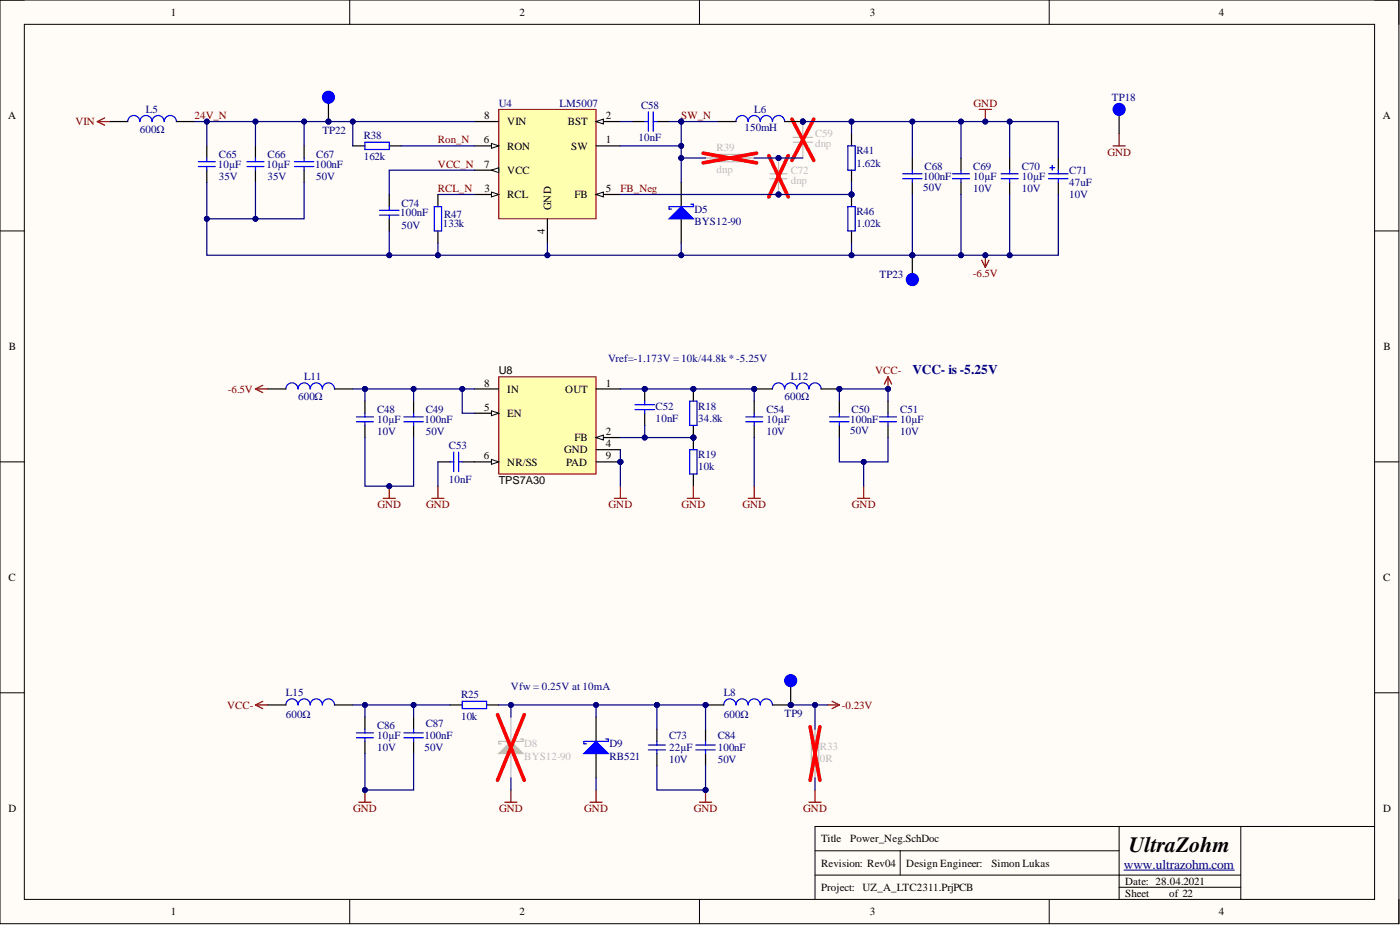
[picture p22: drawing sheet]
<svg xmlns="http://www.w3.org/2000/svg" width="292mm" height="193mm" viewBox="0 0 292 193" stroke-linecap="round" stroke-linejoin="round" font-family="sans-serif">
<defs><g id="words">
<text font-size="4.6" x="235.5" y="177.7">UltraZohm</text>
<g font-size="2.8" fill="#000080">
<text x="190.4" y="78">VCC- is -5.25V</text>
<text x="234.5" y="181.2">www.ultrazohm.com</text>
</g>
<g font-size="2.3">
<text x="35.6" y="3.3">1</text>
<text x="108.4" y="3.3">2</text>
<text x="181.5" y="3.3">3</text>
<text x="254.3" y="3.3">4</text>
<text x="1.7" y="24.9">A</text>
<text x="100.9" y="29.9">6</text>
<text x="101" y="24.9">8</text>
<text x="105.8" y="26.1">VIN</text>
<text x="118.4" y="26.1">BST</text>
<text x="126.4" y="29.9">1</text>
<text x="126.4" y="24.9">2</text>
<text x="288.5" y="24.9">A</text>
<text x="101" y="35">7</text>
<text x="105.8" y="31.2">RON</text>
<text x="119.2" y="31.2">SW</text>
<text x="101.1" y="40.1">3</text>
<text x="105.8" y="41.3">RCL</text>
<text x="105.8" y="36.3">VCC</text>
<text x="119.9" y="41.3">FB</text>
<text x="126.4" y="40.1">5</text>
<text x="115" y="43.9" transform="rotate(-90 115 43.9)">GND</text>
<text x="113.7" y="48.8" transform="rotate(-90 113.7 48.8)">4</text>
<text x="1.9" y="73">B</text>
<text x="288.7" y="73">B</text>
<text x="101" y="80.6">8</text>
<text x="104.1" y="78.1">U8</text>
<text x="105.8" y="81.9">IN</text>
<text x="117.9" y="81.9">OUT</text>
<text x="126.4" y="80.6">1</text>
<text x="101" y="85.7">5</text>
<text x="105.8" y="87">EN</text>
<text x="100.9" y="95.8">6</text>
<text x="117.7" y="94.6">GND</text>
<text x="119.9" y="92">FB</text>
<text x="126.4" y="90.8">2</text>
<text x="126.4" y="93.3">4</text>
<text x="126.4" y="95.8">9</text>
<text x="104.1" y="100.9">TPS7A30</text>
<text x="105.8" y="97.1">NR/SS</text>
<text x="118.1" y="97.1">PAD</text>
<text x="1.8" y="121.2">C</text>
<text x="288.6" y="121.2">C</text>
<text x="1.8" y="169.4">D</text>
<text x="288.6" y="169.4">D</text>
<text x="171.3" y="175.7">Title</text>
<text x="177.4" y="175.7">Power_Neg.SchDoc</text>
<text x="171.3" y="180.8">Revision: Rev04</text>
<text x="171.3" y="185.9">Project: UZ_A_LTC2311.PrjPCB</text>
<text x="189.1" y="180.8">Design Engineer:</text>
<text x="206.8" y="180.8">Simon Lukas</text>
<text x="234.8" y="184.6">Date: 28.04.2021</text>
<text x="35.6" y="190.9">1</text>
<text x="108.4" y="190.9">2</text>
<text x="181.5" y="190.9">3</text>
<text x="234.8" y="187.1">Sheet</text>
<text x="243.9" y="187.1">of 22</text>
<text x="254.3" y="190.9">4</text>
</g>
<g font-size="2.3" fill="#000080">
<text x="30.5" y="23.6">L5</text>
<text x="104.1" y="22.3">U4</text>
<text x="116.7" y="22.3">LM5007</text>
<text x="133.8" y="22.8">C58</text>
<text x="157.4" y="23.6">L6</text>
<text x="232" y="21.1">TP18</text>
<text x="29.2" y="27.6">600Ω</text>
<text x="67.3" y="27.9">TP22</text>
<text x="75.9" y="28.9">R38</text>
<text x="133.2" y="29.4">10nF</text>
<text x="155.3" y="27.4">150mH</text>
<text x="45.4" y="35">10µF</text>
<text x="45.7" y="33">C65</text>
<text x="55.6" y="35">10µF</text>
<text x="55.8" y="33">C66</text>
<text x="65.7" y="35">100nF</text>
<text x="66" y="33">C67</text>
<text x="75.9" y="33.5">162k</text>
<text x="178.7" y="32.2">R41</text>
<text x="178.7" y="34.7">1.62k</text>
<text x="192.9" y="35.5">C68</text>
<text x="203" y="35.5">C69</text>
<text x="213.2" y="35.5">C70</text>
<text x="45.7" y="37.5">35V</text>
<text x="55.8" y="37.5">35V</text>
<text x="66" y="37.5">50V</text>
<text x="192.6" y="39.8">50V</text>
<text x="192.6" y="37.5">100nF</text>
<text x="203" y="40.1">10V</text>
<text x="203" y="37.5">10µF</text>
<text x="213.2" y="40.1">10V</text>
<text x="213.2" y="37.5">10µF</text>
<text x="223.1" y="41.3">10V</text>
<text x="223.1" y="36.3">C71</text>
<text x="223.1" y="38.8">47uF</text>
<text x="83.5" y="45.1">100nF</text>
<text x="83.8" y="47.7">50V</text>
<text x="83.8" y="43.1">C74</text>
<text x="92.4" y="47.4">133k</text>
<text x="92.6" y="45.4">R47</text>
<text x="144.9" y="44.4">D5</text>
<text x="144.9" y="46.9">BYS12-90</text>
<text x="178.7" y="44.9">R46</text>
<text x="178.7" y="47.4">1.02k</text>
<text x="183.5" y="58.1">TP23</text>
<text x="126.9" y="75.6">Vref=-1.173V = 10k/44.8k *-5.25V</text>
<text x="62.2" y="83.4">600Ω</text>
<text x="63.5" y="79.4">L11</text>
<text x="163.7" y="83.4">600Ω</text>
<text x="165" y="79.4">L12</text>
<text x="78.7" y="86.2">C48</text>
<text x="78.7" y="88.2">10µF</text>
<text x="88.6" y="88.2">100nF</text>
<text x="88.8" y="86.2">C49</text>
<text x="136.8" y="85.5">C52</text>
<text x="136.8" y="88">10nF</text>
<text x="145.7" y="85.5">R18</text>
<text x="145.7" y="88">34.8k</text>
<text x="159.9" y="86.2">C54</text>
<text x="159.9" y="88.2">10µF</text>
<text x="177.4" y="88.2">100nF</text>
<text x="177.7" y="86.2">C50</text>
<text x="187.8" y="86.2">C51</text>
<text x="187.8" y="88.2">10µF</text>
<text x="78.7" y="90.8">10V</text>
<text x="88.8" y="90.8">50V</text>
<text x="93.7" y="93.6">C53</text>
<text x="145.7" y="95.6">R19</text>
<text x="159.9" y="90.8">10V</text>
<text x="177.4" y="90.5">50V</text>
<text x="187.8" y="90.8">10V</text>
<text x="93.7" y="100.7">10nF</text>
<text x="145.7" y="98.1">10k</text>
<text x="59.6" y="145.3">L15</text>
<text x="59.6" y="149.9">600Ω</text>
<text x="96.2" y="145.5">R25</text>
<text x="106.6" y="144">Vfw = 0.25V at 10mA</text>
<text x="151" y="145.3">L8</text>
<text x="151" y="149.9">600Ω</text>
<text x="163.7" y="149.6">TP9</text>
<text x="78.7" y="152.1">C86</text>
<text x="78.7" y="154.2">10µF</text>
<text x="88.6" y="154.2">100nF</text>
<text x="88.8" y="151.6">C87</text>
<text x="96.2" y="150.1">10k</text>
<text x="127.2" y="155.9">D9</text>
<text x="139.6" y="154.2">C73</text>
<text x="149.7" y="154.2">C84</text>
<text x="78.7" y="156.7">10V</text>
<text x="88.6" y="156.7">50V</text>
<text x="127.2" y="158.5">RB521</text>
<text x="139.6" y="159.2">10V</text>
<text x="139.6" y="156.7">22µF</text>
<text x="149.7" y="159.2">50V</text>
<text x="149.7" y="156.7">100nF</text>
</g>
<g font-size="2.3" fill="#800000">
<text x="203.1" y="22.3">GND</text>
<text x="15.7" y="26.1">VIN</text>
<text x="40.6" y="24.9">24V_N</text>
<text x="91.4" y="29.9">Ron_N</text>
<text x="142.1" y="24.9">SW_N</text>
<text x="91.4" y="35">VCC_N</text>
<text x="231" y="32.5">GND</text>
<text x="91.4" y="40.1">RCL_N</text>
<text x="129.4" y="40.1">FB_Neg</text>
<text x="203" y="57.8">-6.5V</text>
<text x="47.5" y="81.9">-6.5V</text>
<text x="182.6" y="78.1">VCC-</text>
<text x="78.8" y="106">GND</text>
<text x="88.9" y="106">GND</text>
<text x="127" y="106">GND</text>
<text x="142.2" y="106">GND</text>
<text x="154.9" y="106">GND</text>
<text x="177.7" y="106">GND</text>
<text x="47.4" y="147.8">VCC-</text>
<text x="175.6" y="147.8">-0.23V</text>
<text x="73.7" y="169.4">GND</text>
<text x="104.1" y="169.4">GND</text>
<text x="121.9" y="169.4">GND</text>
<text x="144.8" y="169.4">GND</text>
<text x="167.6" y="169.4">GND</text>
</g>
<g font-size="2.3" fill="#bfbebc">
<text x="170" y="28.7">C59</text>
<text x="149.5" y="31.4">R39</text>
<text x="170" y="30.7">dnp</text>
<text x="149.5" y="36">dnp</text>
<text x="165" y="36.3">C72</text>
<text x="165" y="38.3">dnp</text>
<text x="109.4" y="155.9">D8</text>
<text x="109.4" y="158.5">BYS12-90</text>
<text x="171.1" y="156.4">R33</text>
<text x="171.1" y="159">0R</text>
</g>
</g></defs>
<path d="M0 0h291.9v192.7h-291.9z" fill-rule="evenodd" fill="#fffcf8"/>
<path d="M0 0h291.9v192.7h-291.9z" fill="none" stroke="#000" stroke-width=".21"/>
<path d="M5.1 5.1h281.7v182.5h-281.7z" fill-rule="evenodd" fill="#fffcf8"/>
<g fill="none" stroke="#000" stroke-width=".21">
<path d="M0 0h5.1M5.1 5.1h281.7v182.5h-281.7zM73 0v5.1M145.9 0v5.1M218.9 0v5.1M286.8 0h5.1v5.1M0 48.2h5.1M286.8 48.2h5.1M0 96.4h5.1M286.8 96.4h5.1M0 144.5h5.1M286.8 144.5h5.1"/>
<path d="M170 177.5h63.5M187.8 177.5v5.1M233.5 172.4v15.2M258.9 172.4v15.2M286.8 172.4h-116.8v15.2M73 187.6v5.1M145.9 187.6v5.1M170 182.6h88.9M218.9 187.6v5.1M233.5 185.1h25.4M291.9 187.6v5.1"/>
</g>
<path d="M234.5 181.5h23.1" fill="none" stroke="#000080" stroke-width=".21"/>
<path d="M204.8 54.3l.8 1.5M205.6 53.3v2.5M206.3 54.3l-.7 1.5" fill="none" stroke="#800000" stroke-width=".25"/>
<circle cx="205.6" cy="53.3" r=".51" fill="#000080"/>
<circle cx="205.6" cy="53.3" r=".51" fill="none" stroke="#000080" stroke-width=".21"/>
<path d="M190.4 33v2.5M190.4 38v2.6M200.5 33v2.5M200.5 38v2.6M210.7 33v2.5M210.7 38v2.6" fill="none" stroke="#000" stroke-width=".25"/>
<path d="M188.3 36.3h4.1M188.3 37.3h4.1M190.4 35.5v.8M190.4 37.3v.7M198.7 36.3h3.6M198.7 37.3h3.6M200.5 35.5v.8M200.5 37.3v.7M208.9 36.3h3.5M208.9 37.3h3.5M210.7 35.5v.8M210.7 37.3v.7" fill="none" stroke="#00f" stroke-width=".25"/>
<path d="M204.3 22.8h2.5M205.6 22.8v2.6" fill="none" stroke="#800000" stroke-width=".25"/>
<circle cx="205.6" cy="25.4" r=".51" fill="#000080"/>
<circle cx="205.6" cy="25.4" r=".51" fill="none" stroke="#000080" stroke-width=".21"/>
<path d="M26.6 25.4a1.27 1.27 0 0 1 1.3-1.3 1.27 1.27 0 0 1 1.3 1.3 1.27 1.27 0 0 1 1.3-1.3 1.27 1.27 0 0 1 1.2 1.3 1.27 1.27 0 0 1 1.3-1.3 1.27 1.27 0 0 1 1.3 1.3 1.27 1.27 0 0 1 1.2-1.3 1.27 1.27 0 0 1 1.3 1.3M41.4 33.7h3.5M41.4 34.7h3.5M43.1 33v.7M43.1 34.7v.8M51.5 33.7h3.6M51.5 34.7h3.6M53.3 33v.7M53.3 34.7v.8" fill="none" stroke="#00f" stroke-width=".25"/>
<path d="M22.8 25.4h3.8M36.8 25.4h3.8M43.1 30.4v2.6M43.1 35.5v2.5M53.3 30.4v2.6M53.3 35.5v2.5" fill="none" stroke="#000" stroke-width=".25"/>
<circle cx="162.4" cy="33" r=".51" fill="#000080"/>
<circle cx="162.4" cy="33" r=".51" fill="none" stroke="#000080" stroke-width=".21"/>
<circle cx="162.4" cy="40.6" r=".51" fill="#000080"/>
<circle cx="162.4" cy="40.6" r=".51" fill="none" stroke="#000080" stroke-width=".21"/>
<path d="M162.4 33v2.5" fill="none" stroke="#bfbebc" stroke-width=".25"/>
<circle cx="162.4" cy="33" r=".51" fill="#000080"/>
<circle cx="162.4" cy="33" r=".51" fill="none" stroke="#000080" stroke-width=".21"/>
<path d="M162.4 38v2.6" fill="none" stroke="#bfbebc" stroke-width=".25"/>
<circle cx="162.4" cy="40.6" r=".51" fill="#000080"/>
<circle cx="162.4" cy="40.6" r=".51" fill="none" stroke="#000080" stroke-width=".21"/>
<path d="M160.7 37.3h3.5M160.7 36.3h3.5M162.4 35.5v.8M162.4 37.3v.7" fill="none" stroke="#bfbebc" stroke-width=".25"/>
<path d="M160.4 32.5l4.1 8.6M164.5 32.5l-4.1 8.6" fill="none" stroke="#f00" stroke-width=".76"/>
<circle cx="167.5" cy="25.4" r=".51" fill="#000080"/>
<circle cx="167.5" cy="25.4" r=".51" fill="none" stroke="#000080" stroke-width=".21"/>
<path d="M167.5 25.4v2.5" fill="none" stroke="#bfbebc" stroke-width=".25"/>
<circle cx="167.5" cy="25.4" r=".51" fill="#000080"/>
<circle cx="167.5" cy="25.4" r=".51" fill="none" stroke="#000080" stroke-width=".21"/>
<path d="M165.5 29.7h4M165.5 28.7h4M167.5 27.9v.8M167.5 29.7v3.3" fill="none" stroke="#bfbebc" stroke-width=".25"/>
<path d="M165.2 24.9l4.6 8.6M169.8 24.9l-4.6 8.6" fill="none" stroke="#f00" stroke-width=".76"/>
<path d="M132 25.4h2.5M137.1 25.4h2.5M142.1 38v5.1M142.1 45.6v5.1" fill="none" stroke="#000" stroke-width=".25"/>
<path d="M134.5 25.4h.8M135.3 23.3v4.1M136.3 23.3v4.1M136.3 25.4h.8" fill="none" stroke="#00f" stroke-width=".25"/>
<path d="M139.6 45.6l2.5-2.5 2.6 2.5z" fill="#00f"/>
<path d="M76.1 29.7h5.1v1.5h-5.1zM176.9 30.4h1.5v5.1h-1.5zM90.6 43.1h1.5v5.1h-1.5zM139.6 45.6l2.5-2.5 2.6 2.5zM144.2 42.6h.5v.5h-5.1v.5h.5" fill="none" stroke="#00f" stroke-width=".25"/>
<path d="M73.6 30.4h2.5M81.2 30.4h2.6M177.7 27.9v2.5M177.7 35.5v2.5M91.4 40.6v2.5M91.4 48.2v2.5" fill="none" stroke="#000" stroke-width=".25"/>
<path d="M147.2 33h2.5M149.7 32.2h5.1v1.5h-5.1zM154.8 33h2.6" fill="none" stroke="#bfbebc" stroke-width=".25"/>
<path d="M146.7 32l11.2 2M157.9 32l-11.2 2" fill="none" stroke="#f00" stroke-width=".76"/>
<circle cx="177.7" cy="40.6" r=".51" fill="#000080"/>
<circle cx="177.7" cy="40.6" r=".51" fill="none" stroke="#000080" stroke-width=".21"/>
<path d="M177.7 40.6v2.5" fill="none" stroke="#000" stroke-width=".25"/>
<circle cx="177.7" cy="40.6" r=".51" fill="#000080"/>
<circle cx="177.7" cy="40.6" r=".51" fill="none" stroke="#000080" stroke-width=".21"/>
<path d="M177.7 48.2v2.5" fill="none" stroke="#000" stroke-width=".25"/>
<path d="M176.9 43.1h1.5v5.1h-1.5z" fill="none" stroke="#00f" stroke-width=".25"/>
<circle cx="167.5" cy="25.4" r=".51" fill="#000080"/>
<circle cx="167.5" cy="25.4" r=".51" fill="none" stroke="#000080" stroke-width=".21"/>
<path d="M153.6 25.4a1.27 1.27 0 0 1 1.2-1.3 1.27 1.27 0 0 1 1.3 1.3 1.27 1.27 0 0 1 1.3-1.3 1.27 1.27 0 0 1 1.2 1.3 1.27 1.27 0 0 1 1.3-1.3 1.27 1.27 0 0 1 1.3 1.3 1.27 1.27 0 0 1 1.2-1.3 1.27 1.27 0 0 1 1.3 1.3" fill="none" stroke="#00f" stroke-width=".25"/>
<path d="M149.7 25.4h3.9M163.7 25.4h3.8" fill="none" stroke="#000" stroke-width=".25"/>
<circle cx="167.5" cy="25.4" r=".51" fill="#000080"/>
<circle cx="167.5" cy="25.4" r=".51" fill="none" stroke="#000080" stroke-width=".21"/>
<path d="M63.5 30.4v2.6M63.5 35.5v2.5" fill="none" stroke="#000" stroke-width=".25"/>
<path d="M61.4 34.7h4.1M61.4 33.7h4.1M63.5 33v.7M63.5 34.7v.8" fill="none" stroke="#00f" stroke-width=".25"/>
<path d="M104.1 22.8h20.3v22.8h-20.3z" fill-rule="evenodd" fill="#ffffb0"/>
<path d="M104.1 22.8h20.3v22.8h-20.3z" fill="none" stroke="#800000" stroke-width=".21"/>
<path d="M124.4 30.4h5M124.4 25.4h5" fill="none" stroke="#000" stroke-width=".25"/>
<path d="M124.4 25.4l1.5-.5v1z" fill="#f8fcff"/>
<path d="M124.4 25.4l1.5-.5v1z" fill="none" stroke="#000" stroke-width=".21"/>
<path d="M99 40.6h5.1" fill="none" stroke="#000" stroke-width=".25"/>
<path d="M102.5 40.1l1.6 .5-1.6 .5z" fill="#f8fcff"/>
<path d="M102.5 40.1l1.6 .5-1.6 .5z" fill="none" stroke="#000" stroke-width=".21"/>
<path d="M114.2 45.6v5.1M124.4 40.6h5" fill="none" stroke="#000" stroke-width=".25"/>
<path d="M124.4 40.6l1.5-.5v1z" fill="#f8fcff"/>
<path d="M124.4 40.6l1.5-.5v1z" fill="none" stroke="#000" stroke-width=".21"/>
<path d="M99 30.4h5.1" fill="none" stroke="#000" stroke-width=".25"/>
<path d="M102.5 29.9l1.6 .5-1.6 .5z" fill="#f8fcff"/>
<path d="M102.5 29.9l1.6 .5-1.6 .5z" fill="none" stroke="#000" stroke-width=".21"/>
<path d="M99 35.5h5.1" fill="none" stroke="#000" stroke-width=".25"/>
<path d="M102.5 35.5l1.6-.5v1z" fill="#f8fcff"/>
<path d="M102.5 35.5l1.6-.5v1z" fill="none" stroke="#000" stroke-width=".21"/>
<path d="M99 25.4h5.1" fill="none" stroke="#000" stroke-width=".25"/>
<circle cx="142.1" cy="25.4" r=".51" fill="#000080"/>
<circle cx="142.1" cy="25.4" r=".51" fill="none" stroke="#000080" stroke-width=".21"/>
<circle cx="68.5" cy="25.4" r=".51" fill="#000080"/>
<circle cx="68.5" cy="25.4" r=".51" fill="none" stroke="#000080" stroke-width=".21"/>
<path d="M68.5 20.3v5.1" fill="none" stroke="#000" stroke-width=".25"/>
<circle cx="68.5" cy="25.4" r=".51" fill="#000080"/>
<circle cx="68.5" cy="25.4" r=".51" fill="none" stroke="#000080" stroke-width=".21"/>
<circle cx="68.5" cy="20.3" r="1.27" fill="#00f"/>
<circle cx="68.5" cy="20.3" r="1.27" fill="none" stroke="#00f" stroke-width=".21"/>
<circle cx="190.4" cy="53.3" r=".51" fill="#000080"/>
<circle cx="190.4" cy="53.3" r=".51" fill="none" stroke="#000080" stroke-width=".21"/>
<path d="M190.4 53.3v5" fill="none" stroke="#000" stroke-width=".25"/>
<circle cx="190.4" cy="53.3" r=".51" fill="#000080"/>
<circle cx="190.4" cy="53.3" r=".51" fill="none" stroke="#000080" stroke-width=".21"/>
<circle cx="190.4" cy="58.3" r="1.27" fill="#00f"/>
<circle cx="190.4" cy="58.3" r="1.27" fill="none" stroke="#00f" stroke-width=".21"/>
<path d="M233.5 22.8v5.1" fill="none" stroke="#000" stroke-width=".25"/>
<circle cx="233.5" cy="22.8" r="1.27" fill="#00f"/>
<circle cx="233.5" cy="22.8" r="1.27" fill="none" stroke="#00f" stroke-width=".21"/>
<path d="M20.3 25.4l1.5 .7M20.3 25.4h2.5M21.8 24.6l-1.5 .8M232.2 30.4h2.6M233.5 27.9v2.5M74.9 167.3h2.5M76.1 164.8v2.5" fill="none" stroke="#800000" stroke-width=".25"/>
<path d="M220.8 33v2.5M220.8 38v2.6M81.2 40.6v2.5M81.2 45.6v2.6M86.3 149.6v2.5M86.3 154.7v2.5M147.2 152.1v2.6M147.2 157.2v2.5" fill="none" stroke="#000" stroke-width=".25"/>
<g fill="none" stroke="#00f" stroke-width=".25">
<path d="M218.8 36.3h4M218.8 37.3h4M219 35h1M219.5 34.5v1M220.8 35.5v.8M220.8 37.3v.7M79.2 44.9h4M79.2 43.9h4M81.2 43.1v.8M81.2 44.9v.7M84.3 152.9h4M84.3 153.9h4"/>
<path d="M86.3 152.1v.8M86.3 153.9v.8M145.2 155.4h4M145.2 156.4h4M147.2 154.7v.7M147.2 156.4v.8"/>
</g>
<circle cx="76.1" cy="164.8" r=".51" fill="#000080"/>
<circle cx="76.1" cy="164.8" r=".51" fill="none" stroke="#000080" stroke-width=".21"/>
<path d="M145.9 167.3h2.6M147.2 164.8v2.5" fill="none" stroke="#800000" stroke-width=".25"/>
<circle cx="147.2" cy="164.8" r=".51" fill="#000080"/>
<circle cx="147.2" cy="164.8" r=".51" fill="none" stroke="#000080" stroke-width=".21"/>
<path d="M172.6 147.1h2.5M173.6 146.3l1.5 .8M175.1 147.1l-1.5 .7" fill="none" stroke="#800000" stroke-width=".25"/>
<circle cx="147.2" cy="147.1" r=".51" fill="#000080"/>
<circle cx="147.2" cy="147.1" r=".51" fill="none" stroke="#000080" stroke-width=".21"/>
<circle cx="165" cy="147.1" r=".51" fill="#000080"/>
<circle cx="165" cy="147.1" r=".51" fill="none" stroke="#000080" stroke-width=".21"/>
<path d="M151 147.1a1.27 1.27 0 0 1 1.3-1.3 1.27 1.27 0 0 1 1.3 1.3 1.27 1.27 0 0 1 1.2-1.3 1.27 1.27 0 0 1 1.3 1.3 1.27 1.27 0 0 1 1.3-1.3 1.27 1.27 0 0 1 1.2 1.3 1.27 1.27 0 0 1 1.3-1.3 1.27 1.27 0 0 1 1.3 1.3" fill="none" stroke="#00f" stroke-width=".25"/>
<path d="M147.2 147.1h3.8" fill="none" stroke="#000" stroke-width=".25"/>
<circle cx="147.2" cy="147.1" r=".51" fill="#000080"/>
<circle cx="147.2" cy="147.1" r=".51" fill="none" stroke="#000080" stroke-width=".21"/>
<path d="M161.2 147.1h3.8" fill="none" stroke="#000" stroke-width=".25"/>
<circle cx="165" cy="147.1" r=".51" fill="#000080"/>
<circle cx="165" cy="147.1" r=".51" fill="none" stroke="#000080" stroke-width=".21"/>
<circle cx="165" cy="147.1" r=".51" fill="#000080"/>
<circle cx="165" cy="147.1" r=".51" fill="none" stroke="#000080" stroke-width=".21"/>
<path d="M165 142v5.1" fill="none" stroke="#000" stroke-width=".25"/>
<circle cx="165" cy="147.1" r=".51" fill="#000080"/>
<circle cx="165" cy="147.1" r=".51" fill="none" stroke="#000080" stroke-width=".21"/>
<circle cx="165" cy="142" r="1.27" fill="#00f"/>
<circle cx="165" cy="142" r="1.27" fill="none" stroke="#00f" stroke-width=".21"/>
<path d="M137.1 152.1v2.6M137.1 157.2v2.5" fill="none" stroke="#000" stroke-width=".25"/>
<path d="M135.3 155.4h3.5M135.3 156.4h3.5M137.1 154.7v.7M137.1 156.4v.8" fill="none" stroke="#00f" stroke-width=".25"/>
<circle cx="129.4" cy="96.4" r=".51" fill="#000080"/>
<circle cx="129.4" cy="96.4" r=".51" fill="none" stroke="#000080" stroke-width=".21"/>
<path d="M104.1 78.6h20.3v20.3h-20.3z" fill-rule="evenodd" fill="#ffffb0"/>
<path d="M104.1 78.6h20.3v20.3h-20.3z" fill="none" stroke="#800000" stroke-width=".21"/>
<path d="M124.4 81.1h5M124.4 91.3h5" fill="none" stroke="#000" stroke-width=".25"/>
<path d="M124.4 91.3l1.5-.5v1z" fill="#f8fcff"/>
<path d="M124.4 91.3l1.5-.5v1z" fill="none" stroke="#000" stroke-width=".21"/>
<path d="M99 86.2h5.1M124.4 93.8h5" fill="none" stroke="#000" stroke-width=".25"/>
<path d="M102.5 85.7l1.6 .5-1.6 .5z" fill="#f8fcff"/>
<path d="M102.5 85.7l1.6 .5-1.6 .5z" fill="none" stroke="#000" stroke-width=".21"/>
<path d="M99 96.4h5.1" fill="none" stroke="#000" stroke-width=".25"/>
<path d="M102.5 95.8l1.6 .6-1.6 .5z" fill="#f8fcff"/>
<path d="M102.5 95.8l1.6 .6-1.6 .5z" fill="none" stroke="#000" stroke-width=".21"/>
<path d="M99 81.1h5.1M124.4 96.4h5" fill="none" stroke="#000" stroke-width=".25"/>
<circle cx="129.4" cy="96.4" r=".51" fill="#000080"/>
<circle cx="129.4" cy="96.4" r=".51" fill="none" stroke="#000080" stroke-width=".21"/>
<path d="M59.6 81.1a1.27 1.27 0 0 1 1.3-1.2 1.27 1.27 0 0 1 1.3 1.2 1.27 1.27 0 0 1 1.3-1.2 1.27 1.27 0 0 1 1.2 1.2 1.27 1.27 0 0 1 1.3-1.2 1.27 1.27 0 0 1 1.3 1.2 1.27 1.27 0 0 1 1.2-1.2 1.27 1.27 0 0 1 1.3 1.2M84.3 88h4M84.3 87h4M86.3 86.2v.8M86.3 88v.7M93.9 96.4h.8M94.7 94.3v4.1M95.7 94.3v4.1M95.7 96.4h.7" fill="none" stroke="#00f" stroke-width=".25"/>
<path d="M55.8 81.1h3.8M69.8 81.1h3.8M86.3 83.7v2.5M86.3 88.7v2.6M91.4 96.4h2.5M96.4 96.4h2.6" fill="none" stroke="#000" stroke-width=".25"/>
<path d="M79.9 104h2.6M81.2 101.4v2.6M90.1 104h2.5M91.4 101.4v2.6" fill="none" stroke="#800000" stroke-width=".25"/>
<circle cx="81.2" cy="101.4" r=".51" fill="#000080"/>
<circle cx="81.2" cy="101.4" r=".51" fill="none" stroke="#000080" stroke-width=".21"/>
<path d="M128.2 104h2.5M129.4 101.4v2.6M178.9 104h2.6M180.2 101.4v2.6" fill="none" stroke="#800000" stroke-width=".25"/>
<path d="M76.1 83.7v2.5M76.1 88.7v2.6M175.1 83.7v2.5M175.1 88.7v2.6M185.3 83.7v2.5M185.3 88.7v2.6M76.1 149.6v2.5M76.1 154.7v2.5" fill="none" stroke="#000" stroke-width=".25"/>
<g fill="none" stroke="#00f" stroke-width=".25">
<path d="M74.4 87h3.5M74.4 88h3.5M76.1 86.2v.8M76.1 88v.7M173.1 87h4.1M173.1 88h4.1M175.1 86.2v.8M175.1 88v.7M183.5 87h3.6M183.5 88h3.6M185.3 86.2v.8M185.3 88v.7"/>
<path d="M74.4 152.9h3.5M74.4 153.9h3.5M76.1 152.1v.8M76.1 153.9v.8"/>
</g>
<circle cx="134.5" cy="81.1" r=".51" fill="#000080"/>
<circle cx="134.5" cy="81.1" r=".51" fill="none" stroke="#000080" stroke-width=".21"/>
<path d="M134.5 81.1v2.6" fill="none" stroke="#000" stroke-width=".25"/>
<circle cx="134.5" cy="81.1" r=".51" fill="#000080"/>
<circle cx="134.5" cy="81.1" r=".51" fill="none" stroke="#000080" stroke-width=".21"/>
<path d="M134.5 86.2v2.5M157.4 83.7v2.5M157.4 88.7v2.6" fill="none" stroke="#000" stroke-width=".25"/>
<path d="M132.5 85.5h4M132.5 84.4h4M134.5 83.7v.7M134.5 85.5v.7M155.6 87h3.5M155.6 88h3.5M157.4 86.2v.8M157.4 88v.7" fill="none" stroke="#00f" stroke-width=".25"/>
<circle cx="157.4" cy="81.1" r=".51" fill="#000080"/>
<circle cx="157.4" cy="81.1" r=".51" fill="none" stroke="#000080" stroke-width=".21"/>
<circle cx="175.1" cy="81.1" r=".51" fill="#000080"/>
<circle cx="175.1" cy="81.1" r=".51" fill="none" stroke="#000080" stroke-width=".21"/>
<path d="M161.2 81.1a1.27 1.27 0 0 1 1.2-1.2 1.27 1.27 0 0 1 1.3 1.2 1.27 1.27 0 0 1 1.3-1.2 1.27 1.27 0 0 1 1.2 1.2 1.27 1.27 0 0 1 1.3-1.2 1.27 1.27 0 0 1 1.3 1.2 1.27 1.27 0 0 1 1.2-1.2 1.27 1.27 0 0 1 1.3 1.2" fill="none" stroke="#00f" stroke-width=".25"/>
<path d="M157.4 81.1h3.8" fill="none" stroke="#000" stroke-width=".25"/>
<circle cx="157.4" cy="81.1" r=".51" fill="#000080"/>
<circle cx="157.4" cy="81.1" r=".51" fill="none" stroke="#000080" stroke-width=".21"/>
<path d="M171.3 81.1h3.8" fill="none" stroke="#000" stroke-width=".25"/>
<circle cx="175.1" cy="81.1" r=".51" fill="#000080"/>
<circle cx="175.1" cy="81.1" r=".51" fill="none" stroke="#000080" stroke-width=".21"/>
<path d="M156.1 104h2.5M157.4 101.4v2.6" fill="none" stroke="#800000" stroke-width=".25"/>
<circle cx="144.7" cy="91.3" r=".51" fill="#000080"/>
<circle cx="144.7" cy="91.3" r=".51" fill="none" stroke="#000080" stroke-width=".21"/>
<path d="M144.7 91.3v2.5" fill="none" stroke="#000" stroke-width=".25"/>
<circle cx="144.7" cy="91.3" r=".51" fill="#000080"/>
<circle cx="144.7" cy="91.3" r=".51" fill="none" stroke="#000080" stroke-width=".21"/>
<path d="M144.7 98.9v2.5" fill="none" stroke="#000" stroke-width=".25"/>
<path d="M143.9 93.8h1.5v5.1h-1.5z" fill="none" stroke="#00f" stroke-width=".25"/>
<path d="M143.4 104h2.5M144.7 101.4v2.6" fill="none" stroke="#800000" stroke-width=".25"/>
<circle cx="144.7" cy="81.1" r=".51" fill="#000080"/>
<circle cx="144.7" cy="81.1" r=".51" fill="none" stroke="#000080" stroke-width=".21"/>
<circle cx="144.7" cy="91.3" r=".51" fill="#000080"/>
<circle cx="144.7" cy="91.3" r=".51" fill="none" stroke="#000080" stroke-width=".21"/>
<path d="M144.7 81.1v2.6" fill="none" stroke="#000" stroke-width=".25"/>
<circle cx="144.7" cy="81.1" r=".51" fill="#000080"/>
<circle cx="144.7" cy="81.1" r=".51" fill="none" stroke="#000080" stroke-width=".21"/>
<path d="M144.7 88.7v2.6" fill="none" stroke="#000" stroke-width=".25"/>
<circle cx="144.7" cy="91.3" r=".51" fill="#000080"/>
<circle cx="144.7" cy="91.3" r=".51" fill="none" stroke="#000080" stroke-width=".21"/>
<path d="M143.9 83.7h1.5v5h-1.5z" fill="none" stroke="#00f" stroke-width=".25"/>
<path d="M185.3 78.6l-.8 1.5M185.3 78.6l.7 1.5M185.3 78.6v2.5" fill="none" stroke="#800000" stroke-width=".25"/>
<circle cx="185.3" cy="81.1" r=".51" fill="#000080"/>
<circle cx="185.3" cy="81.1" r=".51" fill="none" stroke="#000080" stroke-width=".21"/>
<path d="M53.3 81.1l1.5 .8M53.3 81.1h2.5M54.8 80.4l-1.5 .7" fill="none" stroke="#800000" stroke-width=".25"/>
<path d="M106.6 149.6v5.1M106.6 157.2v5.1" fill="none" stroke="#bfbebc" stroke-width=".25"/>
<path d="M104.1 157.2l2.5-2.5 2.5 2.5z" fill="#bfbebc"/>
<path d="M104.1 157.2l2.5-2.5 2.5 2.5zM108.6 154.2h.5v.5h-5v.5h.5" fill="none" stroke="#bfbebc" stroke-width=".25"/>
<path d="M103.8 149.1l5.6 13.7M109.4 149.1l-5.6 13.7" fill="none" stroke="#f00" stroke-width=".76"/>
<path d="M105.3 167.3h2.6M106.6 164.8v2.5" fill="none" stroke="#800000" stroke-width=".25"/>
<path d="M59.6 147.1a1.27 1.27 0 0 1 1.3-1.3 1.27 1.27 0 0 1 1.3 1.3 1.27 1.27 0 0 1 1.3-1.3 1.27 1.27 0 0 1 1.2 1.3 1.27 1.27 0 0 1 1.3-1.3 1.27 1.27 0 0 1 1.3 1.3 1.27 1.27 0 0 1 1.2-1.3 1.27 1.27 0 0 1 1.3 1.3M96.4 146.3h5.1v1.5h-5.1z" fill="none" stroke="#00f" stroke-width=".25"/>
<path d="M55.8 147.1h3.8M69.8 147.1h3.8M93.9 147.1h2.5M101.5 147.1h2.6M124.4 149.6v5.1M124.4 157.2v5.1" fill="none" stroke="#000" stroke-width=".25"/>
<path d="M121.8 157.2l2.6-2.5 2.5 2.5z" fill="#00f"/>
<path d="M121.8 157.2l2.6-2.5 2.5 2.5zM126.4 154.2h.5v.5h-5.1v.5h.5" fill="none" stroke="#00f" stroke-width=".25"/>
<path d="M53.3 147.1l1.5 .7M53.3 147.1h2.5M54.8 146.3l-1.5 .8M123.1 167.3h2.5M124.4 164.8v2.5M168.8 167.3h2.5M170 164.8v2.5" fill="none" stroke="#800000" stroke-width=".25"/>
<path d="M169.3 154.7h1.5v5h-1.5zM170 152.1v2.6M170 159.7v2.6" fill="none" stroke="#bfbebc" stroke-width=".25"/>
<path d="M169 151.6l2.1 11.2M171.1 151.6l-2.1 11.2" fill="none" stroke="#f00" stroke-width=".76"/>
<path d="M40.6 25.4h58.4" fill="none" stroke="#000080" stroke-width=".25"/>
<circle cx="43.1" cy="25.4" r=".51" fill="#000080"/>
<circle cx="43.1" cy="25.4" r=".51" fill="none" stroke="#000080" stroke-width=".21"/>
<circle cx="53.3" cy="25.4" r=".51" fill="#000080"/>
<circle cx="53.3" cy="25.4" r=".51" fill="none" stroke="#000080" stroke-width=".21"/>
<circle cx="63.5" cy="25.4" r=".51" fill="#000080"/>
<circle cx="63.5" cy="25.4" r=".51" fill="none" stroke="#000080" stroke-width=".21"/>
<circle cx="68.5" cy="25.4" r=".51" fill="#000080"/>
<circle cx="68.5" cy="25.4" r=".51" fill="none" stroke="#000080" stroke-width=".21"/>
<circle cx="73.6" cy="25.4" r=".51" fill="#000080"/>
<circle cx="73.6" cy="25.4" r=".51" fill="none" stroke="#000080" stroke-width=".21"/>
<path d="M43.1 38v7.6h20.4v-7.6" fill="none" stroke="#000080" stroke-width=".25"/>
<circle cx="43.1" cy="45.6" r=".51" fill="#000080"/>
<circle cx="43.1" cy="45.6" r=".51" fill="none" stroke="#000080" stroke-width=".21"/>
<circle cx="53.3" cy="45.6" r=".51" fill="#000080"/>
<circle cx="53.3" cy="45.6" r=".51" fill="none" stroke="#000080" stroke-width=".21"/>
<path d="M83.8 30.4h15.2M99 35.5h-17.8v5.1M91.4 40.6h7.6M129.4 40.6h48.3" fill="none" stroke="#000080" stroke-width=".25"/>
<circle cx="177.7" cy="40.6" r=".51" fill="#000080"/>
<circle cx="177.7" cy="40.6" r=".51" fill="none" stroke="#000080" stroke-width=".21"/>
<circle cx="162.4" cy="40.6" r=".51" fill="#000080"/>
<circle cx="162.4" cy="40.6" r=".51" fill="none" stroke="#000080" stroke-width=".21"/>
<path d="M129.4 30.4h12.7v7.6" fill="none" stroke="#000080" stroke-width=".25"/>
<circle cx="142.1" cy="30.4" r=".51" fill="#000080"/>
<circle cx="142.1" cy="30.4" r=".51" fill="none" stroke="#000080" stroke-width=".21"/>
<circle cx="142.1" cy="33" r=".51" fill="#000080"/>
<circle cx="142.1" cy="33" r=".51" fill="none" stroke="#000080" stroke-width=".21"/>
<path d="M129.4 25.4h2.6M139.6 25.4h10.1" fill="none" stroke="#000080" stroke-width=".25"/>
<circle cx="142.1" cy="25.4" r=".51" fill="#000080"/>
<circle cx="142.1" cy="25.4" r=".51" fill="none" stroke="#000080" stroke-width=".21"/>
<path d="M142.1 33h5.1" fill="none" stroke="#000080" stroke-width=".25"/>
<circle cx="142.1" cy="33" r=".51" fill="#000080"/>
<circle cx="142.1" cy="33" r=".51" fill="none" stroke="#000080" stroke-width=".21"/>
<path d="M157.4 33h10.1" fill="none" stroke="#000080" stroke-width=".25"/>
<circle cx="162.4" cy="33" r=".51" fill="#000080"/>
<circle cx="162.4" cy="33" r=".51" fill="none" stroke="#000080" stroke-width=".21"/>
<path d="M43.1 25.4v5" fill="none" stroke="#000080" stroke-width=".25"/>
<circle cx="43.1" cy="25.4" r=".51" fill="#000080"/>
<circle cx="43.1" cy="25.4" r=".51" fill="none" stroke="#000080" stroke-width=".21"/>
<path d="M53.3 38v7.6" fill="none" stroke="#000080" stroke-width=".25"/>
<circle cx="53.3" cy="45.6" r=".51" fill="#000080"/>
<circle cx="53.3" cy="45.6" r=".51" fill="none" stroke="#000080" stroke-width=".21"/>
<path d="M53.3 25.4v5" fill="none" stroke="#000080" stroke-width=".25"/>
<circle cx="53.3" cy="25.4" r=".51" fill="#000080"/>
<circle cx="53.3" cy="25.4" r=".51" fill="none" stroke="#000080" stroke-width=".21"/>
<path d="M63.5 25.4v5" fill="none" stroke="#000080" stroke-width=".25"/>
<circle cx="63.5" cy="25.4" r=".51" fill="#000080"/>
<circle cx="63.5" cy="25.4" r=".51" fill="none" stroke="#000080" stroke-width=".21"/>
<path d="M73.6 25.4v5" fill="none" stroke="#000080" stroke-width=".25"/>
<circle cx="73.6" cy="25.4" r=".51" fill="#000080"/>
<circle cx="73.6" cy="25.4" r=".51" fill="none" stroke="#000080" stroke-width=".21"/>
<path d="M81.2 48.2v5.1" fill="none" stroke="#000080" stroke-width=".25"/>
<circle cx="81.2" cy="53.3" r=".51" fill="#000080"/>
<circle cx="81.2" cy="53.3" r=".51" fill="none" stroke="#000080" stroke-width=".21"/>
<path d="M91.4 50.7v2.6" fill="none" stroke="#000080" stroke-width=".25"/>
<circle cx="91.4" cy="53.3" r=".51" fill="#000080"/>
<circle cx="91.4" cy="53.3" r=".51" fill="none" stroke="#000080" stroke-width=".21"/>
<path d="M114.2 50.7v2.6" fill="none" stroke="#000080" stroke-width=".25"/>
<circle cx="114.2" cy="53.3" r=".51" fill="#000080"/>
<circle cx="114.2" cy="53.3" r=".51" fill="none" stroke="#000080" stroke-width=".21"/>
<path d="M142.1 50.7v2.6" fill="none" stroke="#000080" stroke-width=".25"/>
<circle cx="142.1" cy="53.3" r=".51" fill="#000080"/>
<circle cx="142.1" cy="53.3" r=".51" fill="none" stroke="#000080" stroke-width=".21"/>
<path d="M142.1 25.4v5" fill="none" stroke="#000080" stroke-width=".25"/>
<circle cx="142.1" cy="30.4" r=".51" fill="#000080"/>
<circle cx="142.1" cy="30.4" r=".51" fill="none" stroke="#000080" stroke-width=".21"/>
<circle cx="142.1" cy="25.4" r=".51" fill="#000080"/>
<circle cx="142.1" cy="25.4" r=".51" fill="none" stroke="#000080" stroke-width=".21"/>
<path d="M177.7 50.7v2.6" fill="none" stroke="#000080" stroke-width=".25"/>
<circle cx="177.7" cy="53.3" r=".51" fill="#000080"/>
<circle cx="177.7" cy="53.3" r=".51" fill="none" stroke="#000080" stroke-width=".21"/>
<path d="M177.7 25.4v2.5" fill="none" stroke="#000080" stroke-width=".25"/>
<circle cx="177.7" cy="25.4" r=".51" fill="#000080"/>
<circle cx="177.7" cy="25.4" r=".51" fill="none" stroke="#000080" stroke-width=".21"/>
<path d="M190.4 25.4v7.6" fill="none" stroke="#000080" stroke-width=".25"/>
<circle cx="190.4" cy="25.4" r=".51" fill="#000080"/>
<circle cx="190.4" cy="25.4" r=".51" fill="none" stroke="#000080" stroke-width=".21"/>
<path d="M200.5 40.6v12.7" fill="none" stroke="#000080" stroke-width=".25"/>
<circle cx="200.5" cy="53.3" r=".51" fill="#000080"/>
<circle cx="200.5" cy="53.3" r=".51" fill="none" stroke="#000080" stroke-width=".21"/>
<path d="M200.5 25.4v7.6" fill="none" stroke="#000080" stroke-width=".25"/>
<circle cx="200.5" cy="25.4" r=".51" fill="#000080"/>
<circle cx="200.5" cy="25.4" r=".51" fill="none" stroke="#000080" stroke-width=".21"/>
<path d="M210.7 40.6v12.7" fill="none" stroke="#000080" stroke-width=".25"/>
<circle cx="210.7" cy="53.3" r=".51" fill="#000080"/>
<circle cx="210.7" cy="53.3" r=".51" fill="none" stroke="#000080" stroke-width=".21"/>
<path d="M210.7 25.4v7.6" fill="none" stroke="#000080" stroke-width=".25"/>
<circle cx="210.7" cy="25.4" r=".51" fill="#000080"/>
<circle cx="210.7" cy="25.4" r=".51" fill="none" stroke="#000080" stroke-width=".21"/>
<path d="M147.2 159.7v5.1" fill="none" stroke="#000080" stroke-width=".25"/>
<circle cx="147.2" cy="164.8" r=".51" fill="#000080"/>
<circle cx="147.2" cy="164.8" r=".51" fill="none" stroke="#000080" stroke-width=".21"/>
<path d="M76.1 157.2v7.6h10.2v-7.6" fill="none" stroke="#000080" stroke-width=".25"/>
<circle cx="76.1" cy="164.8" r=".51" fill="#000080"/>
<circle cx="76.1" cy="164.8" r=".51" fill="none" stroke="#000080" stroke-width=".21"/>
<path d="M137.1 159.7v5.1h10.1" fill="none" stroke="#000080" stroke-width=".25"/>
<circle cx="147.2" cy="164.8" r=".51" fill="#000080"/>
<circle cx="147.2" cy="164.8" r=".51" fill="none" stroke="#000080" stroke-width=".21"/>
<path d="M76.1 147.1v2.5" fill="none" stroke="#000080" stroke-width=".25"/>
<circle cx="76.1" cy="147.1" r=".51" fill="#000080"/>
<circle cx="76.1" cy="147.1" r=".51" fill="none" stroke="#000080" stroke-width=".21"/>
<path d="M86.3 147.1v2.5" fill="none" stroke="#000080" stroke-width=".25"/>
<circle cx="86.3" cy="147.1" r=".51" fill="#000080"/>
<circle cx="86.3" cy="147.1" r=".51" fill="none" stroke="#000080" stroke-width=".21"/>
<path d="M137.1 147.1v5" fill="none" stroke="#000080" stroke-width=".25"/>
<circle cx="137.1" cy="147.1" r=".51" fill="#000080"/>
<circle cx="137.1" cy="147.1" r=".51" fill="none" stroke="#000080" stroke-width=".21"/>
<path d="M76.1 91.3v10.1h10.2v-10.1M91.4 96.4v5" fill="none" stroke="#000080" stroke-width=".25"/>
<circle cx="81.2" cy="101.4" r=".51" fill="#000080"/>
<circle cx="81.2" cy="101.4" r=".51" fill="none" stroke="#000080" stroke-width=".21"/>
<path d="M73.6 81.1h2.5" fill="none" stroke="#000080" stroke-width=".25"/>
<circle cx="76.1" cy="81.1" r=".51" fill="#000080"/>
<circle cx="76.1" cy="81.1" r=".51" fill="none" stroke="#000080" stroke-width=".21"/>
<path d="M76.1 81.1h20.3" fill="none" stroke="#000080" stroke-width=".25"/>
<circle cx="96.4" cy="81.1" r=".51" fill="#000080"/>
<circle cx="96.4" cy="81.1" r=".51" fill="none" stroke="#000080" stroke-width=".21"/>
<circle cx="86.3" cy="81.1" r=".51" fill="#000080"/>
<circle cx="86.3" cy="81.1" r=".51" fill="none" stroke="#000080" stroke-width=".21"/>
<circle cx="76.1" cy="81.1" r=".51" fill="#000080"/>
<circle cx="76.1" cy="81.1" r=".51" fill="none" stroke="#000080" stroke-width=".21"/>
<path d="M99 81.1h-2.6v5.1h2.6" fill="none" stroke="#000080" stroke-width=".25"/>
<circle cx="96.4" cy="81.1" r=".51" fill="#000080"/>
<circle cx="96.4" cy="81.1" r=".51" fill="none" stroke="#000080" stroke-width=".21"/>
<path d="M86.3 81.1v2.6" fill="none" stroke="#000080" stroke-width=".25"/>
<circle cx="86.3" cy="81.1" r=".51" fill="#000080"/>
<circle cx="86.3" cy="81.1" r=".51" fill="none" stroke="#000080" stroke-width=".21"/>
<path d="M76.1 81.1v2.6" fill="none" stroke="#000080" stroke-width=".25"/>
<circle cx="76.1" cy="81.1" r=".51" fill="#000080"/>
<circle cx="76.1" cy="81.1" r=".51" fill="none" stroke="#000080" stroke-width=".21"/>
<path d="M167.5 25.4h53.3v7.6" fill="none" stroke="#000080" stroke-width=".25"/>
<circle cx="210.7" cy="25.4" r=".51" fill="#000080"/>
<circle cx="210.7" cy="25.4" r=".51" fill="none" stroke="#000080" stroke-width=".21"/>
<circle cx="205.6" cy="25.4" r=".51" fill="#000080"/>
<circle cx="205.6" cy="25.4" r=".51" fill="none" stroke="#000080" stroke-width=".21"/>
<circle cx="200.5" cy="25.4" r=".51" fill="#000080"/>
<circle cx="200.5" cy="25.4" r=".51" fill="none" stroke="#000080" stroke-width=".21"/>
<circle cx="190.4" cy="25.4" r=".51" fill="#000080"/>
<circle cx="190.4" cy="25.4" r=".51" fill="none" stroke="#000080" stroke-width=".21"/>
<circle cx="177.7" cy="25.4" r=".51" fill="#000080"/>
<circle cx="177.7" cy="25.4" r=".51" fill="none" stroke="#000080" stroke-width=".21"/>
<circle cx="167.5" cy="25.4" r=".51" fill="#000080"/>
<circle cx="167.5" cy="25.4" r=".51" fill="none" stroke="#000080" stroke-width=".21"/>
<path d="M157.4 91.3v10.1M175.1 83.7v-2.6h10.2v2.6" fill="none" stroke="#000080" stroke-width=".25"/>
<circle cx="185.3" cy="81.1" r=".51" fill="#000080"/>
<circle cx="185.3" cy="81.1" r=".51" fill="none" stroke="#000080" stroke-width=".21"/>
<circle cx="175.1" cy="81.1" r=".51" fill="#000080"/>
<circle cx="175.1" cy="81.1" r=".51" fill="none" stroke="#000080" stroke-width=".21"/>
<path d="M180.2 96.4v5" fill="none" stroke="#000080" stroke-width=".25"/>
<circle cx="180.2" cy="96.4" r=".51" fill="#000080"/>
<circle cx="180.2" cy="96.4" r=".51" fill="none" stroke="#000080" stroke-width=".21"/>
<path d="M129.4 96.4v5" fill="none" stroke="#000080" stroke-width=".25"/>
<circle cx="129.4" cy="96.4" r=".51" fill="#000080"/>
<circle cx="129.4" cy="96.4" r=".51" fill="none" stroke="#000080" stroke-width=".21"/>
<path d="M129.4 93.8v2.6" fill="none" stroke="#000080" stroke-width=".25"/>
<circle cx="129.4" cy="96.4" r=".51" fill="#000080"/>
<circle cx="129.4" cy="96.4" r=".51" fill="none" stroke="#000080" stroke-width=".21"/>
<path d="M129.4 81.1h28v2.6" fill="none" stroke="#000080" stroke-width=".25"/>
<circle cx="157.4" cy="81.1" r=".51" fill="#000080"/>
<circle cx="157.4" cy="81.1" r=".51" fill="none" stroke="#000080" stroke-width=".21"/>
<circle cx="144.7" cy="81.1" r=".51" fill="#000080"/>
<circle cx="144.7" cy="81.1" r=".51" fill="none" stroke="#000080" stroke-width=".21"/>
<circle cx="134.5" cy="81.1" r=".51" fill="#000080"/>
<circle cx="134.5" cy="81.1" r=".51" fill="none" stroke="#000080" stroke-width=".21"/>
<path d="M129.4 91.3h15.3" fill="none" stroke="#000080" stroke-width=".25"/>
<circle cx="144.7" cy="91.3" r=".51" fill="#000080"/>
<circle cx="144.7" cy="91.3" r=".51" fill="none" stroke="#000080" stroke-width=".21"/>
<circle cx="134.5" cy="91.3" r=".51" fill="#000080"/>
<circle cx="134.5" cy="91.3" r=".51" fill="none" stroke="#000080" stroke-width=".21"/>
<path d="M134.5 88.7v2.6" fill="none" stroke="#000080" stroke-width=".25"/>
<circle cx="134.5" cy="91.3" r=".51" fill="#000080"/>
<circle cx="134.5" cy="91.3" r=".51" fill="none" stroke="#000080" stroke-width=".21"/>
<path d="M175.1 91.3v5.1h10.2v-5.1" fill="none" stroke="#000080" stroke-width=".25"/>
<circle cx="180.2" cy="96.4" r=".51" fill="#000080"/>
<circle cx="180.2" cy="96.4" r=".51" fill="none" stroke="#000080" stroke-width=".21"/>
<path d="M190.4 40.6v12.7h30.4v-12.7" fill="none" stroke="#000080" stroke-width=".25"/>
<circle cx="190.4" cy="53.3" r=".51" fill="#000080"/>
<circle cx="190.4" cy="53.3" r=".51" fill="none" stroke="#000080" stroke-width=".21"/>
<circle cx="200.5" cy="53.3" r=".51" fill="#000080"/>
<circle cx="200.5" cy="53.3" r=".51" fill="none" stroke="#000080" stroke-width=".21"/>
<circle cx="205.6" cy="53.3" r=".51" fill="#000080"/>
<circle cx="205.6" cy="53.3" r=".51" fill="none" stroke="#000080" stroke-width=".21"/>
<circle cx="210.7" cy="53.3" r=".51" fill="#000080"/>
<circle cx="210.7" cy="53.3" r=".51" fill="none" stroke="#000080" stroke-width=".21"/>
<path d="M43.1 45.6v7.7h147.3" fill="none" stroke="#000080" stroke-width=".25"/>
<circle cx="43.1" cy="45.6" r=".51" fill="#000080"/>
<circle cx="43.1" cy="45.6" r=".51" fill="none" stroke="#000080" stroke-width=".21"/>
<circle cx="81.2" cy="53.3" r=".51" fill="#000080"/>
<circle cx="81.2" cy="53.3" r=".51" fill="none" stroke="#000080" stroke-width=".21"/>
<circle cx="91.4" cy="53.3" r=".51" fill="#000080"/>
<circle cx="91.4" cy="53.3" r=".51" fill="none" stroke="#000080" stroke-width=".21"/>
<circle cx="114.2" cy="53.3" r=".51" fill="#000080"/>
<circle cx="114.2" cy="53.3" r=".51" fill="none" stroke="#000080" stroke-width=".21"/>
<circle cx="142.1" cy="53.3" r=".51" fill="#000080"/>
<circle cx="142.1" cy="53.3" r=".51" fill="none" stroke="#000080" stroke-width=".21"/>
<circle cx="177.7" cy="53.3" r=".51" fill="#000080"/>
<circle cx="177.7" cy="53.3" r=".51" fill="none" stroke="#000080" stroke-width=".21"/>
<circle cx="190.4" cy="53.3" r=".51" fill="#000080"/>
<circle cx="190.4" cy="53.3" r=".51" fill="none" stroke="#000080" stroke-width=".21"/>
<path d="M177.7 38v2.6" fill="none" stroke="#000080" stroke-width=".25"/>
<circle cx="177.7" cy="40.6" r=".51" fill="#000080"/>
<circle cx="177.7" cy="40.6" r=".51" fill="none" stroke="#000080" stroke-width=".21"/>
<path d="M165 147.1h7.6" fill="none" stroke="#000080" stroke-width=".25"/>
<circle cx="170" cy="147.1" r=".51" fill="#000080"/>
<circle cx="170" cy="147.1" r=".51" fill="none" stroke="#000080" stroke-width=".21"/>
<circle cx="165" cy="147.1" r=".51" fill="#000080"/>
<circle cx="165" cy="147.1" r=".51" fill="none" stroke="#000080" stroke-width=".21"/>
<path d="M73.6 147.1h20.3M106.6 162.3v2.5" fill="none" stroke="#000080" stroke-width=".25"/>
<circle cx="86.3" cy="147.1" r=".51" fill="#000080"/>
<circle cx="86.3" cy="147.1" r=".51" fill="none" stroke="#000080" stroke-width=".21"/>
<circle cx="76.1" cy="147.1" r=".51" fill="#000080"/>
<circle cx="76.1" cy="147.1" r=".51" fill="none" stroke="#000080" stroke-width=".21"/>
<path d="M137.1 147.1h10.1v5" fill="none" stroke="#000080" stroke-width=".25"/>
<circle cx="137.1" cy="147.1" r=".51" fill="#000080"/>
<circle cx="137.1" cy="147.1" r=".51" fill="none" stroke="#000080" stroke-width=".21"/>
<circle cx="147.2" cy="147.1" r=".51" fill="#000080"/>
<circle cx="147.2" cy="147.1" r=".51" fill="none" stroke="#000080" stroke-width=".21"/>
<path d="M104.1 147.1h33" fill="none" stroke="#000080" stroke-width=".25"/>
<circle cx="106.6" cy="147.1" r=".51" fill="#000080"/>
<circle cx="106.6" cy="147.1" r=".51" fill="none" stroke="#000080" stroke-width=".21"/>
<circle cx="124.4" cy="147.1" r=".51" fill="#000080"/>
<circle cx="124.4" cy="147.1" r=".51" fill="none" stroke="#000080" stroke-width=".21"/>
<circle cx="137.1" cy="147.1" r=".51" fill="#000080"/>
<circle cx="137.1" cy="147.1" r=".51" fill="none" stroke="#000080" stroke-width=".21"/>
<path d="M106.6 147.1v2.5" fill="none" stroke="#000080" stroke-width=".25"/>
<circle cx="106.6" cy="147.1" r=".51" fill="#000080"/>
<circle cx="106.6" cy="147.1" r=".51" fill="none" stroke="#000080" stroke-width=".21"/>
<path d="M124.4 147.1v2.5M124.4 162.3v2.5" fill="none" stroke="#000080" stroke-width=".25"/>
<circle cx="124.4" cy="147.1" r=".51" fill="#000080"/>
<circle cx="124.4" cy="147.1" r=".51" fill="none" stroke="#000080" stroke-width=".21"/>
<path d="M170 147.1v5" fill="none" stroke="#000080" stroke-width=".25"/>
<circle cx="170" cy="147.1" r=".51" fill="#000080"/>
<circle cx="170" cy="147.1" r=".51" fill="none" stroke="#000080" stroke-width=".21"/>
<path d="M170 162.3v2.5" fill="none" stroke="#000080" stroke-width=".25"/>
<use href="#words"/>
</svg>
